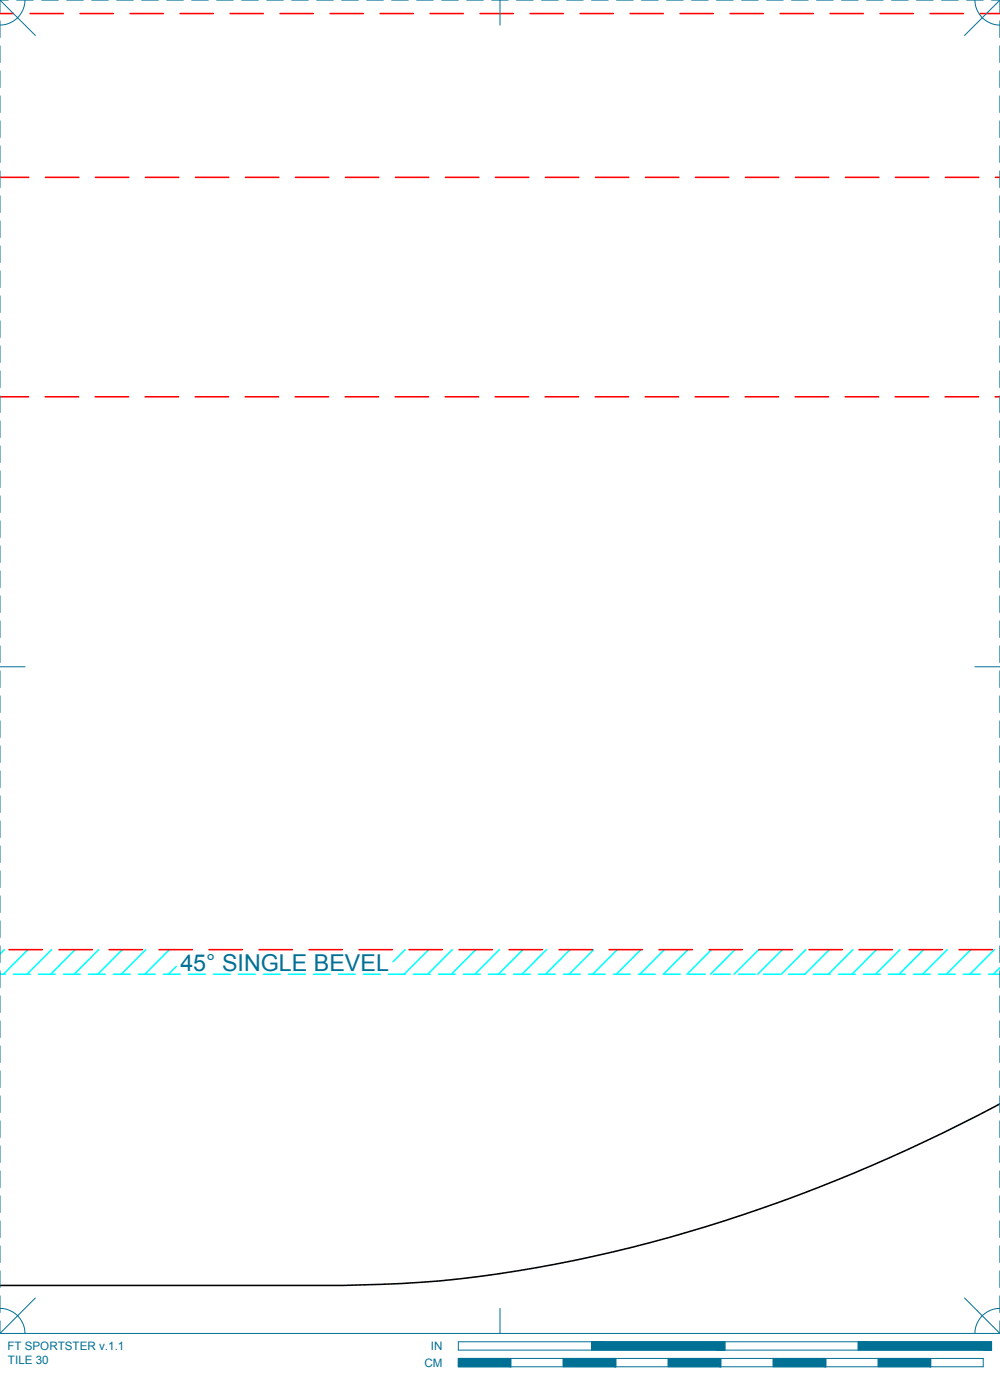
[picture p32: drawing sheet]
<svg xmlns="http://www.w3.org/2000/svg" width="190mm" height="267mm" viewBox="0 0 190 267" stroke-linecap="round" stroke-linejoin="round" font-family="sans-serif">
<defs><g id="words">
<text font-size="4.4" fill="#007095" x="34.4" y="184.9">45° SINGLE BEVEL</text>
<g font-size="2.2" fill="#007095">
<text x="1.4" y="257.2">FT SPORTSTER v.1.1</text>
<text x="82.1" y="257.2">IN</text>
<text x="1.5" y="259.9">TILE 30</text>
<text x="80.8" y="260.4">CM</text>
</g>
</g></defs>
<!-- layer: 04 BEVEL -->
<g fill="none" stroke="#0ff" stroke-width=".3">
<path d="M0 185.6h1M.8 180.9l-.8 .8M2.6 185.6h3.2M5.3 180.9l-4.6 4.7M7.3 185.6h3.2M9.8 180.9l-4.7 4.7M12.1 185.6h3.2M14.3 180.9l-4.6 4.7M16.9 185.6h3.1M18.8 180.9l-4.7 4.7M21.6 185.6h3.2M23.3 180.9l-4.7 4.7"/>
<path d="M26.4 185.6h3.2M27.8 180.9l-4.7 4.7M31.2 185.6h3.1M32.3 180.9l-4.7 4.7M33.6 184.1l-1.5 1.5M35.9 185.6h3.2M40.7 185.6h3.2M45.4 185.6h3.2M50.2 185.6h3.2M55 185.6h3.1M59.7 185.6h3.2M64.5 185.6h3.2"/>
<path d="M69.3 185.6h3.1M74 185.6h3.2M77.2 180.9l-2.3 2.3M78.8 185.6h3.2M81.7 180.9l-4.7 4.7M83.5 185.6h3.2M86.1 180.9l-4.6 4.7M88.3 185.6h3.2M90.6 180.9l-4.6 4.7M93.1 185.6h3.1M95.1 180.9l-4.6 4.7M97.8 185.6h3.2"/>
<path d="M99.6 180.9l-4.6 4.7M102.6 185.6h3.2M104.1 180.9l-4.7 4.7M107.4 185.6h3.1M108.6 180.9l-4.7 4.7M112.1 185.6h3.2M113.1 180.9l-4.7 4.7M116.9 185.6h3.2M117.6 180.9l-4.7 4.7M121.6 185.6h3.2M122.1 180.9l-4.7 4.7M126.6 180.9l-4.7 4.7"/>
<path d="M131 180.9l-4.6 4.7h3.2M131.2 185.6h3.1M135.5 180.9l-4.6 4.7M135.9 185.6h3.2M140 180.9l-4.6 4.7M140.7 185.6h3.2M144.5 180.9l-4.7 4.7M145.5 185.6h3.1M149 180.9l-4.7 4.7M150.2 185.6h3.2M153.5 180.9l-4.7 4.7M155 185.6h3.2"/>
<path d="M158 180.9l-4.7 4.7M159.7 185.6h3.2M162.5 180.9l-4.7 4.7M164.5 185.6h3.2M167 180.9l-4.7 4.7M169.3 185.6h3.1M171.4 180.9l-4.6 4.7M174 185.6h3.2M175.9 180.9l-4.6 4.7M178.8 185.6h3.2M180.4 180.9l-4.6 4.7M183.6 185.6h3.1"/>
<path d="M184.9 180.9l-4.6 4.7M188.3 185.6h2.2M189.4 180.9l-4.6 4.7M190.5 184.4l-1.2 1.2"/>
</g>
<!-- layer: 02 SCORE -->
<g fill="none" stroke="#f00" stroke-width=".3">
<path d="M0 2.6h2.5M5.7 2.6h6.4M15.2 2.6h6.4M24.8 2.6h6.3M34.3 2.6h6.3M43.8 2.6h6.4M53.3 2.6h6.4M62.9 2.6h6.3M72.4 2.6h6.3M81.9 2.6h6.4M91.4 2.6h6.4M101 2.6h6.3"/>
<path d="M110.5 2.6h6.3M120 2.6h6.4M129.5 2.6h6.4M139.1 2.6h6.3M148.6 2.6h6.3M158.1 2.6h6.4M167.6 2.6h6.4M177.2 2.6h6.3M186.7 2.6h3.8M0 33.8h5.5M8.7 33.8h6.3M18.2 33.8h6.3"/>
<path d="M27.7 33.8h6.4M37.2 33.8h6.4M46.8 33.8h6.3M56.3 33.8h6.3M65.8 33.8h6.4M75.3 33.8h6.4M84.9 33.8h6.3M94.4 33.8h6.3M103.9 33.8h6.4M113.4 33.8h6.4M123 33.8h6.3M132.5 33.8h6.3"/>
<path d="M142 33.8h6.4M151.5 33.8h6.4M161.1 33.8h6.3M170.6 33.8h6.3M180.1 33.8h6.4M189.6 33.8h.9M0 75.6h5.4M8.6 75.6h6.4M18.1 75.6h6.4M27.7 75.6h6.3M37.2 75.6h6.3M46.7 75.6h6.4"/>
<path d="M56.2 75.6h6.4M65.8 75.6h6.3M75.3 75.6h6.3M84.8 75.6h6.4M94.3 75.6h6.4M103.9 75.6h6.3M113.4 75.6h6.3M122.9 75.6h6.4M132.4 75.6h6.4M142 75.6h6.3M151.5 75.6h6.3M161 75.6h6.4"/>
<path d="M170.5 75.6h6.4M180.1 75.6h6.3M189.6 75.6h.9M1.7 180.9h6.4M11.2 180.9h6.4M20.8 180.9h6.3M30.3 180.9h6.3M39.8 180.9h6.4M49.3 180.9h6.4M58.9 180.9h6.3M68.4 180.9h6.3M77.9 180.9h6.4"/>
<path d="M87.4 180.9h6.4M97 180.9h6.3M106.5 180.9h6.3M116 180.9h6.4M125.5 180.9h6.4M135.1 180.9h6.3M144.6 180.9h6.3M154.1 180.9h6.4M163.6 180.9h6.4M173.2 180.9h6.3M182.7 180.9h6.3"/>
</g>
<!-- layer: 01 CUT -->
<path d="M190.5 210.3a301.7 301.7 0 0 1-88.3 31.2 210 210 0 0 1-36.9 3.4h-65.3" fill="none" stroke="#000" stroke-width=".3"/>
<!-- layer: 22 TILED -->
<g fill="#007095" stroke="#007095" stroke-width=".19">
<path d="M163.5 255.6l25.4 1.6v-1.6zM163.5 255.6l25.4 1.6h-25.4z"/>
<path d="M112.7 255.6l25.4 1.6v-1.6zM112.7 255.6l25.4 1.6h-25.4z"/>
<path d="M167.3 258.8l10 1.6v-1.6zM167.3 258.8l10 1.6h-10z"/>
<path d="M147.3 258.8l10 1.6v-1.6zM147.3 258.8l10 1.6h-10z"/>
<path d="M127.3 258.8l10 1.6v-1.6zM127.3 258.8l10 1.6h-10z"/>
<path d="M107.3 258.8l10 1.6v-1.6zM107.3 258.8l10 1.6h-10z"/>
<path d="M87.3 258.8l10 1.6v-1.6zM87.3 258.8l10 1.6h-10z"/>
</g>
<g fill="none" stroke="#007095" stroke-width=".19">
<path d="M0 0h1.6M0 0v2.4M0 4v3.2M0 8.7v3.2M0 13.5v3.2M0 18.3v3.1M0 0l6.7 6.8M3.2 0h3.1M4.8 0a4.8 4.8 0 0 1-4.8 4.8M7.9 0h3.2M12.7 0h3.2M17.5 0h3.1"/>
<path d="M22.2 0h3.2M27 0h3.2M31.7 0h3.2M36.5 0h3.2M41.3 0h3.1M46 0h3.2M50.8 0h3.2M55.6 0h3.1M60.3 0h3.2M65.1 0h3.2M69.8 0h3.2M74.6 0h3.2"/>
<path d="M79.4 0h3.1M84.1 0h3.2M88.9 0h3.2M93.7 0h3.1M95.2 0v4.8M98.4 0h3.2M103.2 0h3.1M107.9 0h3.2M112.7 0h3.2M117.5 0h3.1M122.2 0h3.2M127 0h3.2"/>
<path d="M131.7 0h3.2M136.5 0h3.2M141.3 0h3.1M146 0h3.2M150.8 0h3.2M155.6 0h3.1M160.3 0h3.2M165.1 0h3.2M169.8 0h3.2M174.6 0h3.2M179.4 0h3.1M184.1 0h3.2"/>
<path d="M185.7 0a4.8 4.8 0 0 0 4.8 4.8M188.9 0h1.6M190.5 0v2.4M190.5 4v3.2M190.5 8.7v3.2M190.5 13.5v3.2M190.5 18.3v3.1M190.5 0l-6.8 6.8M0 23v3.2M0 27.8v3.2M0 32.6v3.1M0 37.3v3.2"/>
<path d="M190.5 23v3.2M190.5 27.8v3.2M190.5 32.6v3.1M190.5 37.3v3.2M0 42.1v3.2M0 46.8v3.2M0 51.6v3.2M0 56.4v3.1M190.5 42.1v3.2M190.5 46.8v3.2M190.5 51.6v3.2M190.5 56.4v3.1"/>
<path d="M0 61.1v3.2M0 65.9v3.2M0 70.7v3.1M0 75.4v3.2M190.5 61.1v3.2M190.5 65.9v3.2M190.5 70.7v3.1M190.5 75.4v3.2M0 80.2v3.2M0 84.9v3.2M0 89.7v3.2M0 94.5v3.1"/>
<path d="M0 99.2v3.2M190.5 80.2v3.2M190.5 84.9v3.2M190.5 89.7v3.2M190.5 94.5v3.1M190.5 99.2v3.2M0 104v3.2M0 108.8v3.1M0 113.5v3.2M0 118.3v3.2M190.5 104v3.2M190.5 108.8v3.1"/>
<path d="M190.5 113.5v3.2M190.5 118.3v3.2M0 127h4.8M0 123v3.2M0 127.8v3.2M0 132.6v3.1M0 137.3v3.2M185.7 127h4.8M190.5 123v3.2M190.5 127.8v3.2M190.5 132.6v3.1M190.5 137.3v3.2"/>
<path d="M0 142.1v3.2M0 146.9v3.1M0 151.6v3.2M0 156.4v3.2M190.5 142.1v3.2M190.5 146.9v3.1M190.5 151.6v3.2M190.5 156.4v3.2M0 161.1v3.2M0 165.9v3.2M0 170.7v3.1M0 175.4v3.2"/>
<path d="M190.5 161.1v3.2M190.5 165.9v3.2M190.5 170.7v3.1M190.5 175.4v3.2M0 180.2v3.2M0 185v3.1M0 189.7v3.2M0 194.5v3.2M0 199.2v3.2M190.5 180.2v3.2M190.5 185v3.1M190.5 189.7v3.2"/>
<path d="M190.5 194.5v3.2M190.5 199.2v3.2M0 204v3.2M0 208.8v3.1M0 213.5v3.2M0 218.3v3.2M190.5 204v3.2M190.5 208.8v3.1M190.5 213.5v3.2M190.5 218.3v3.2M0 223.1v3.1M0 227.8v3.2"/>
<path d="M0 232.6v3.2M0 237.3v3.2M190.5 223.1v3.1M190.5 227.8v3.2M190.5 232.6v3.2M190.5 237.3v3.2M0 249.3a4.7 4.7 0 0 1 4.8 4.7M0 242.1v3.2M0 246.9v3.1M0 251.6v2.4M0 254h190.5M6.7 247.3l-6.7 6.7"/>
<path d="M87.3 255.6h101.6v1.6h-101.6zM87.3 258.8h100v1.6h-100zM95.2 249.3v4.7M97.3 258.8v1.6M107.3 258.8v1.6M112.7 255.6v1.6M117.3 258.8v1.6M127.3 258.8v1.6M137.3 258.8v1.6M138.1 255.6v1.6M147.3 258.8v1.6M157.3 258.8v1.6"/>
<path d="M163.5 255.6v1.6M167.3 258.8v1.6M177.3 258.8v1.6M183.7 247.3l6.8 6.7M190.5 249.3a4.7 4.7 0 0 0-4.8 4.7M190.5 242.1v3.2M190.5 246.9v3.1M190.5 251.6v2.4"/>
</g>
<use href="#words"/>
</svg>
